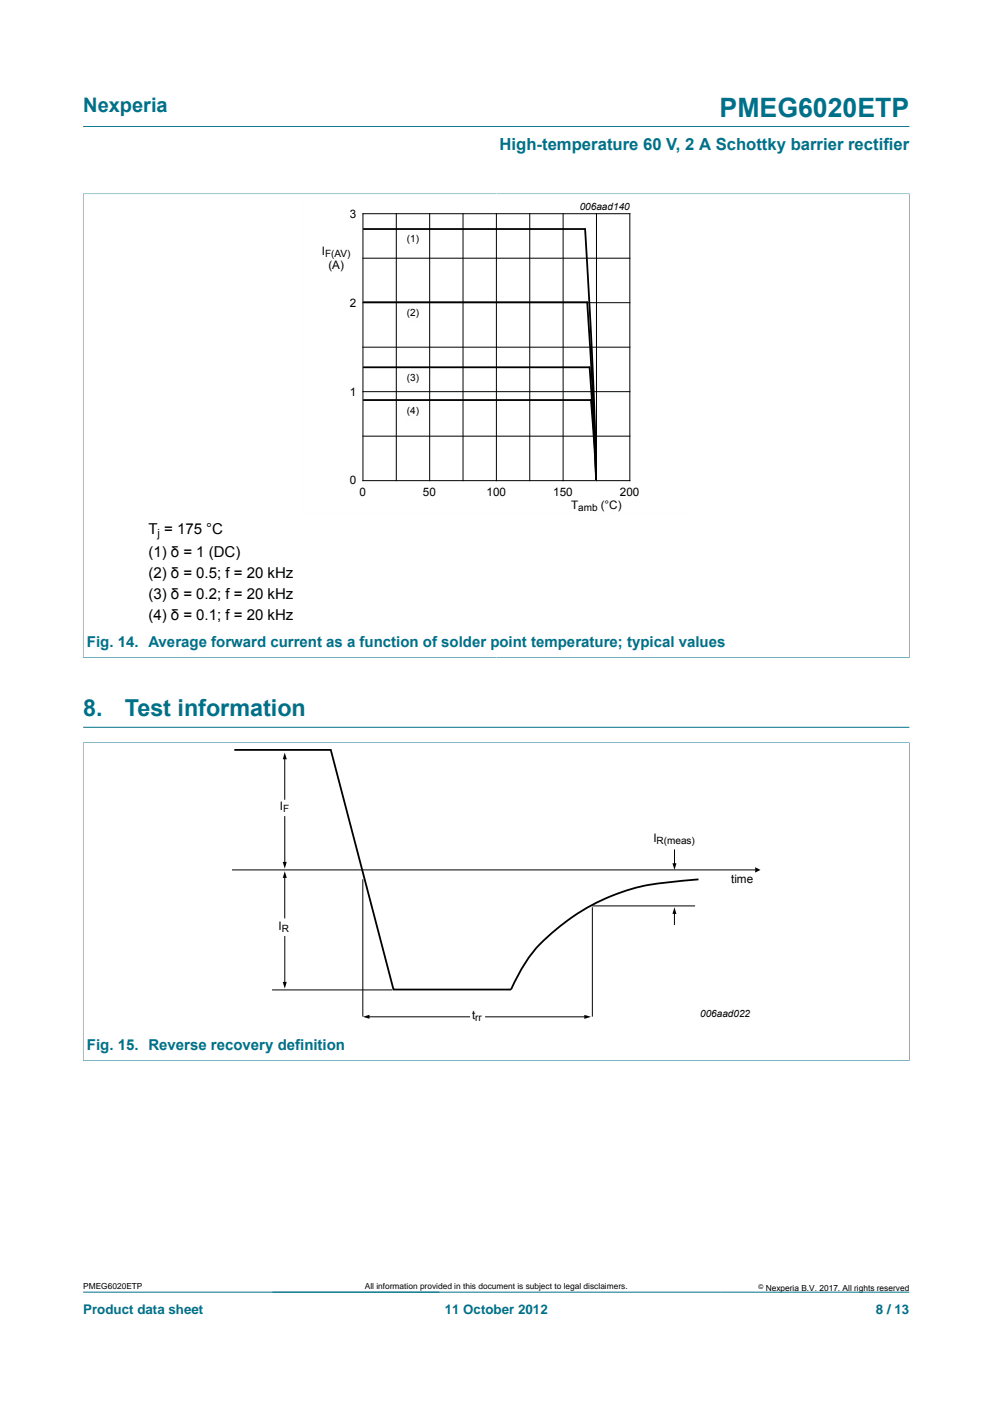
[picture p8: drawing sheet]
<svg xmlns="http://www.w3.org/2000/svg" width="210mm" height="297mm" viewBox="0 0 210 297" stroke-linecap="round" stroke-linejoin="round" font-family="sans-serif">
<defs><g id="words">
<text font-size="5.6" fill="#007088" x="152.2" y="24.8">PMEG6020ETP</text>
<g font-size="4.9" fill="#007088">
<text x="17.6" y="151.4">8.</text>
<text x="26.4" y="151.4">Test information</text>
</g>
<text font-size="4.2" fill="#007088" x="17.6" y="23.6">Nexperia</text>
<text font-size="3.5" fill="#007088" x="105.7" y="31.7">High-temperature 60 V, 2 A Schottky barrier rectifier</text>
<g font-size="3.2">
<text x="31.4" y="113.1">T = 175 °C</text>
<text x="31.4" y="117.9">(1) δ = 1 (DC)</text>
<text x="31.4" y="122.3">(2) δ = 0.5; f = 20 kHz</text>
<text x="31.4" y="126.7">(3) δ = 0.2; f = 20 kHz</text>
<text x="31.4" y="131.1">(4) δ = 0.1; f = 20 kHz</text>
</g>
<g font-size="3.2" fill="#007088">
<text x="18.4" y="137">Fig. 14. Average forward current as a function of solder point temperature; typical values</text>
<text x="18.4" y="222.2">Fig. 15. Reverse recovery definition</text>
</g>
<g font-size="2.8" fill="#007088">
<text x="17.6" y="277.9">Product data sheet</text>
<text x="94" y="277.9">11 October 2012</text>
<text x="185.2" y="277.9">8 / 13</text>
</g>
<g font-size="2.5">
<text x="74" y="46">3</text>
<text x="68.1" y="54">I</text>
<text x="69.5" y="56.9">(A)</text>
<text x="74" y="64.9">2</text>
<text x="74" y="83.7">1</text>
<text x="74" y="102.5">0</text>
<text x="76.1" y="105">0</text>
<text x="89.5" y="105">50</text>
<text x="102.9" y="105">100</text>
<text x="117" y="105">150</text>
<text x="120.8" y="107.6">T</text>
<text x="127" y="107.6">(°C)</text>
<text x="131.1" y="105">200</text>
<text x="59.2" y="171.3">I</text>
<text x="138.2" y="178.1">I</text>
<text x="154.6" y="186.8">time</text>
<text x="58.9" y="196.7">I</text>
<text x="99.9" y="215.5">t</text>
</g>
<text font-size="2.4" x="33.3" y="113.7">j</text>
<g font-size="2.1">
<text x="122.6" y="44.4">006aad140</text>
<text x="86" y="51.3">(1)</text>
<text x="68.8" y="54.5">F(AV)</text>
<text x="86" y="66.9">(2)</text>
<text x="86" y="80.6">(3)</text>
<text x="86" y="87.6">(4)</text>
<text x="122.3" y="108.1">amb</text>
<text x="59.9" y="171.8">F</text>
<text x="138.9" y="178.5">R(meas)</text>
<text x="59.6" y="197.2">R</text>
<text x="100.5" y="216">rr</text>
<text x="148.1" y="215.2">006aad022</text>
</g>
<g font-size="1.8">
<text x="17.6" y="272.7">PMEG6020ETP</text>
<text x="77.2" y="272.7">All information provided in this document is subject to legal disclaimers.</text>
<text x="161.9" y="273">Nexperia B.V. 2017. All rights reserved</text>
</g>
<text font-size="1.4" x="160.4" y="272.6">©</text>
</g></defs>
<path d="M17.6 26.8h174.7M17.5 41h174.9M17.6 40.9v98.3M192.3 40.9v98.3M17.5 139.1h174.9M17.6 273.3h174.7" fill="none" stroke="#007088" stroke-width=".21"/>
<path d="M145.9 42.4h-81.8v66.3h81.8" fill="none" stroke="#fefefe" stroke-width=".21"/>
<g fill="none" stroke="#000" stroke-width=".21">
<path d="M76.8 45.2h56.4v56.5h-56.4zM76.8 54.6h56.4M83.8 45.2v56.5M90.9 45.2v56.5M97.9 45.2v56.5M105 45.2v56.5M112 45.2v56.5M119.1 45.2v56.5M126.1 45.2v56.5M76.8 64h56.4M76.8 73.4h56.4M76.8 82.9h56.4"/>
<path d="M76.8 92.3h56.4"/>
</g>
<path d="M76.9 48.4h46.8l1.7 31.7 .6 21.2M76.9 77.7h47.8l.9 14.3 .4 9.3M76.9 63.9h47.3l1.3 22.7 .5 14.7M76.9 84.6h48.1l1 16.7" fill="none" stroke="#000" stroke-width=".38"/>
<g fill="#fefefe">
<path d="M85.4 48.9h3.9v3.7h-3.9z"/>
<path d="M85.4 64.6h3.9v3.6h-3.9z"/>
<path d="M85.4 78.2h3.9v3.7h-3.9z"/>
<path d="M85.4 85.3h3.9v3.6h-3.9z"/>
</g>
<path d="M17.5 157.1h174.9M17.6 153.9h174.7M17.6 157v67.4M192.3 157v67.4M17.5 224.4h174.9" fill="none" stroke="#007088" stroke-width=".21"/>
<path d="M49.6 158.6h20.4l13.2 50.7h24.9a31.4 31.4 0 0 1 11.6-14.3 43.4 43.4 0 0 1 24.1-8.6l3.9-.4" fill="none" stroke="#000" stroke-width=".38"/>
<g fill="none" stroke="#000" stroke-width=".21">
<path d="M60.2 160.3v8.8M60.2 172.7v9.9M142.6 179.8v3.1M49.1 184h110.6M60.2 185.4v8.8M60.2 198.1v9.9M76.7 186v29M125.3 191.9v23.1M125.3 191.6h21.7M142.6 193v2.6M57.5 209.4h25.4M78.1 215.1h21.2"/>
<path d="M102.7 215.1h21.2"/>
</g>
<path d="M60.2 159.2l.4 1.4h-.8zM59.8 182.3h.8l-.4 1.4zM60.2 184.3l.5 1.4h-.9zM142.2 182.6h.9l-.5 1.4zM142.6 191.9l.5 1.4h-.9zM159.7 183.5l1.1 .5-1.1 .6zM59.8 207.7h.8l-.4 1.4zM76.7 215.1l1.4-.4v.8zM123.6 214.7l1.4 .4-1.4 .4z" fill="#000"/>
<use href="#words"/>
</svg>
